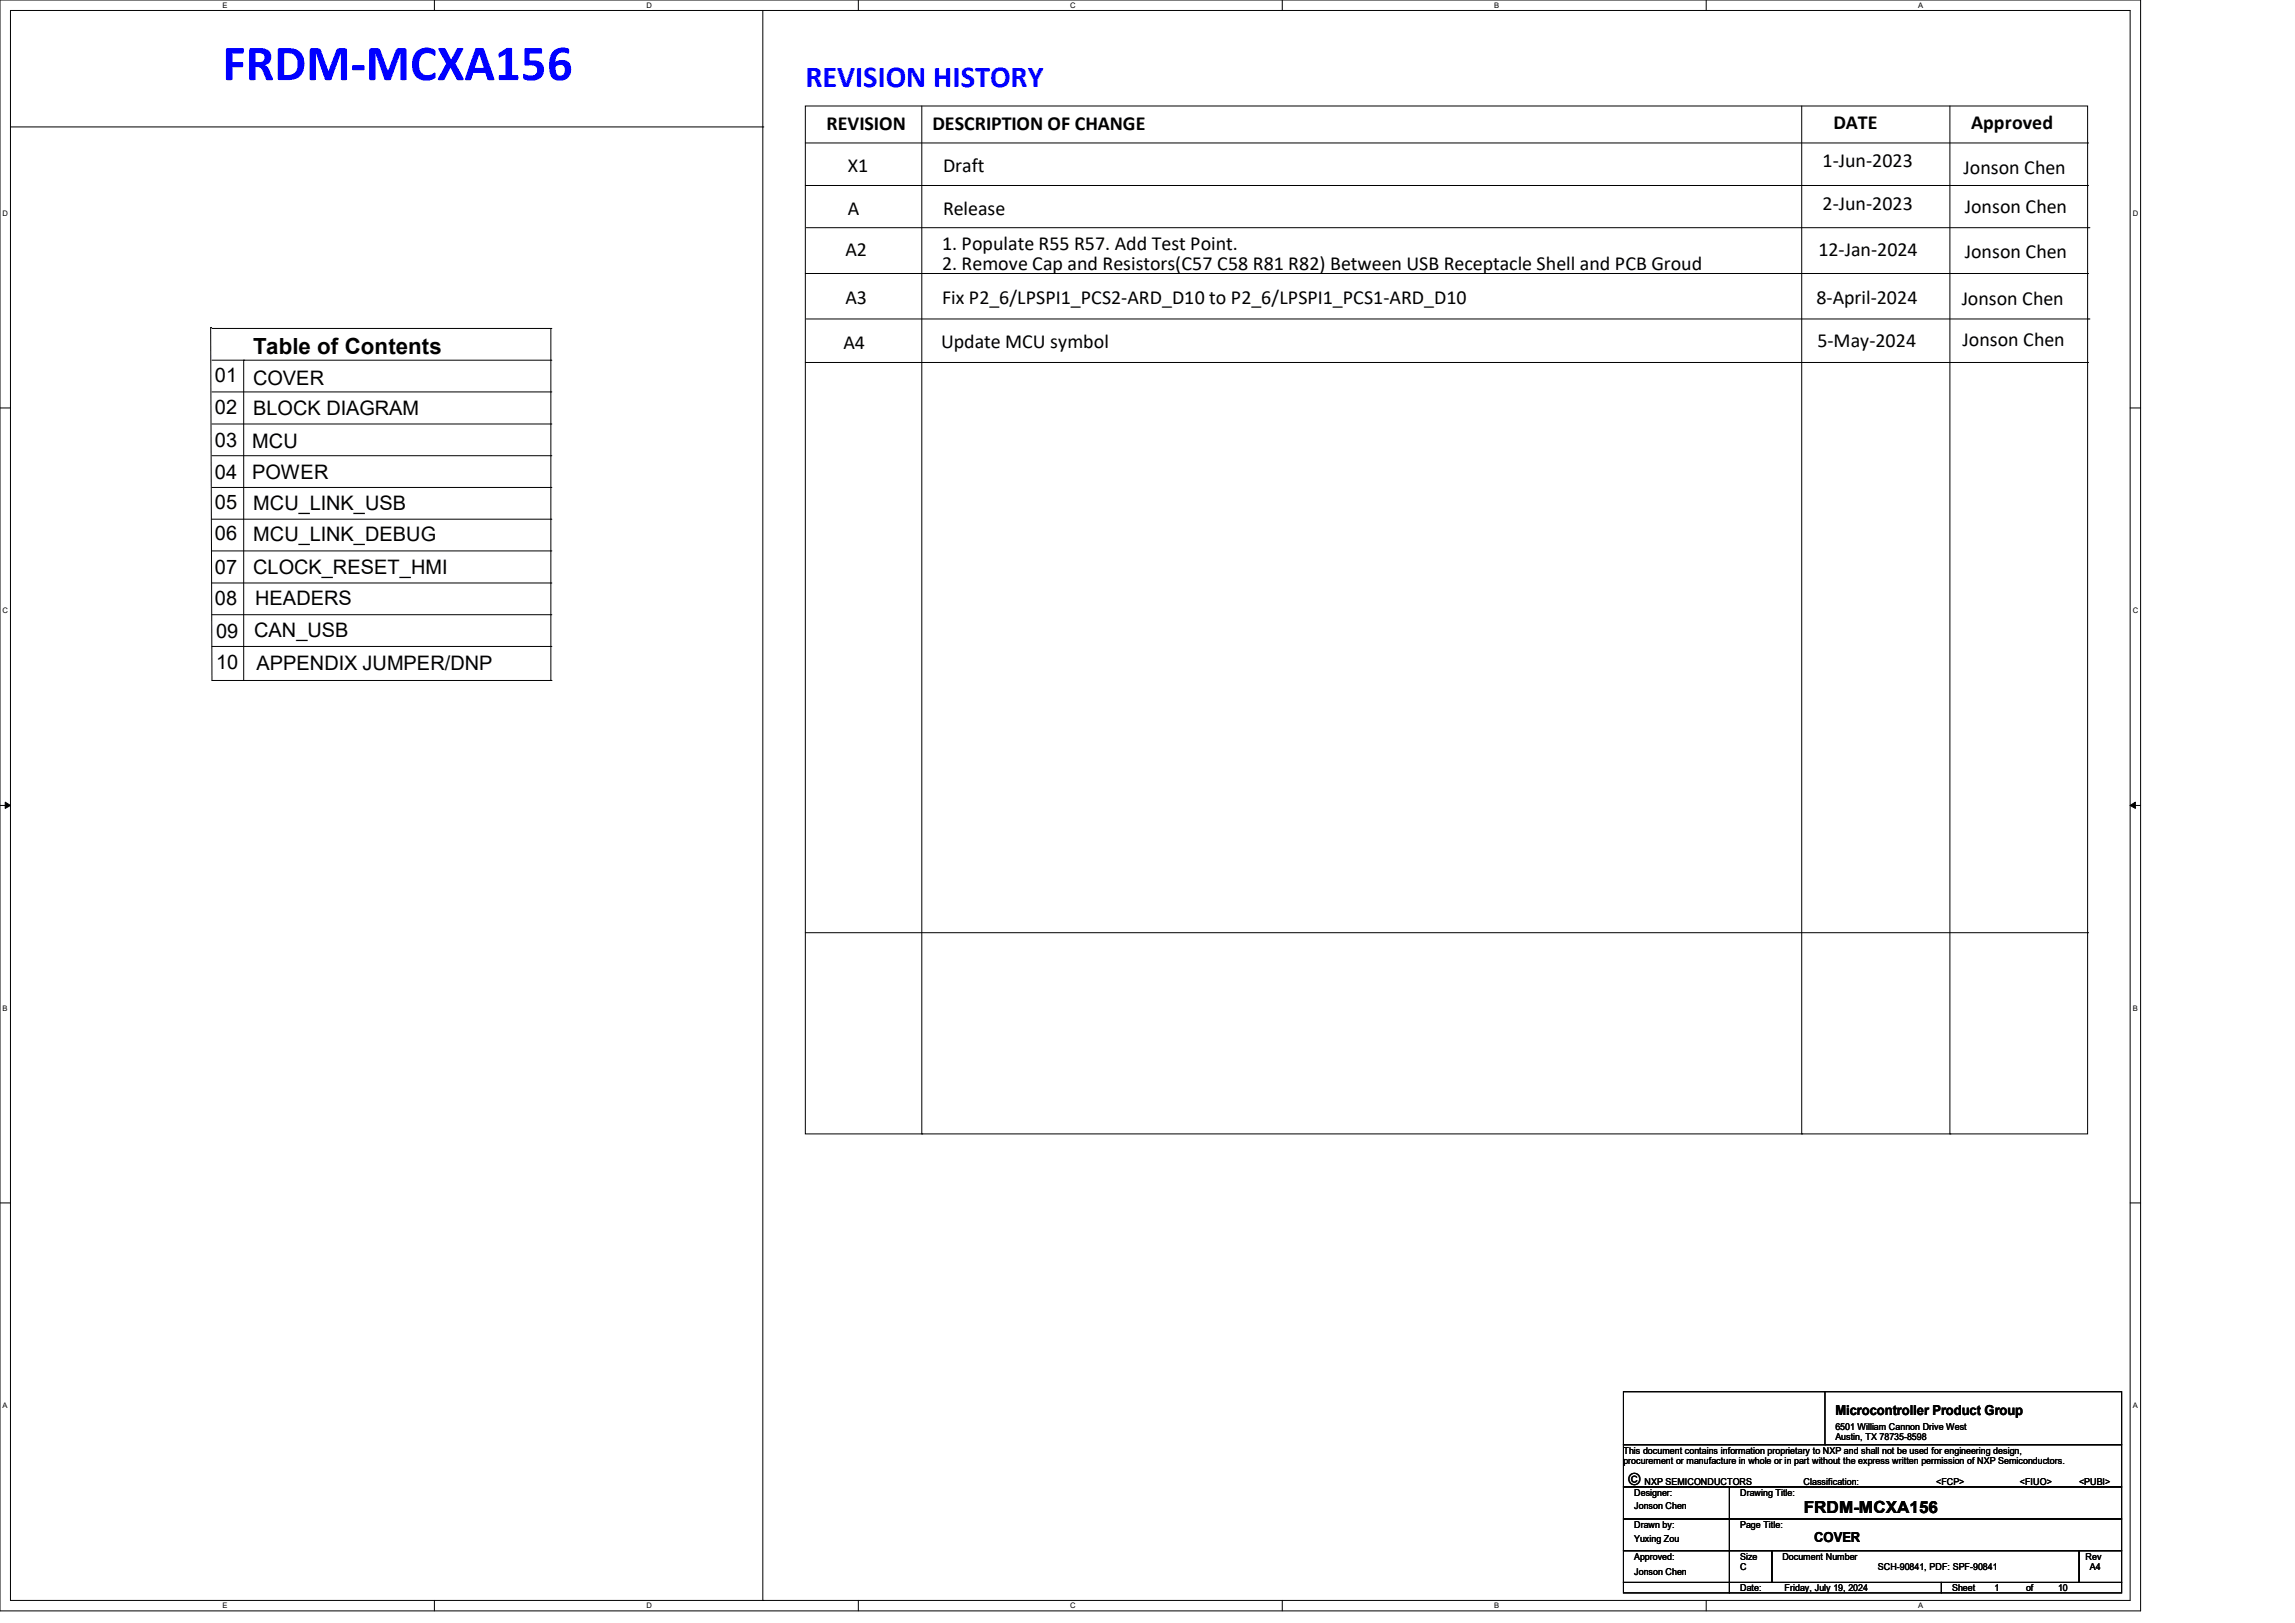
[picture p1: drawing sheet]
<svg xmlns="http://www.w3.org/2000/svg" width="297mm" height="210mm" viewBox="0 0 297 210" stroke-linecap="round" stroke-linejoin="round" font-family="sans-serif">
<defs><g id="words">
<text font-size="6.6" fill="#00f" x="28.8" y="10.4">FRDM-MCXA156</text>
<text font-size="3.9" fill="#00f" x="104.2" y="11.3">REVISION HISTORY</text>
<text font-size="2.9" x="32.8" y="45.8">Table of Contents</text>
<g font-size="2.6">
<text x="107" y="16.8">REVISION</text>
<text x="120.7" y="16.8">DESCRIPTION OF CHANGE</text>
<text x="237.3" y="16.7">DATE</text>
<text x="255.1" y="16.7">Approved</text>
<text x="109.7" y="22.3">X1</text>
<text x="122" y="22.3">Draft</text>
<text x="235.9" y="21.6">1-Jun-2023</text>
<text x="254.1" y="22.5">Jonson Chen</text>
<text x="109.7" y="27.8">A</text>
<text x="122" y="27.8">Release</text>
<text x="235.9" y="27.1">2-Jun-2023</text>
<text x="254.3" y="27.6">Jonson Chen</text>
<text x="109.4" y="33.1">A2</text>
<text x="121.9" y="32.3">1. Populate R55 R57. Add Test Point.</text>
<text x="121.9" y="34.9">2. Remove Cap and Resistors(C57 C58 R81 R82) Between USB Receptacle Shell and PCB Groud</text>
<text x="235.3" y="33.1">12-Jan-2024</text>
<text x="254.3" y="33.4">Jonson Chen</text>
<text x="109.4" y="39.3">A3</text>
<text x="121.9" y="39.3">Fix P2_6/LPSPI1_PCS2-ARD_D10 to P2_6/LPSPI1_PCS1-ARD_D10</text>
<text x="235.1" y="39.3">8-April-2024</text>
<text x="253.9" y="39.5">Jonson Chen</text>
<text x="109.2" y="45.2">A4</text>
<text x="121.8" y="45.1">Update MCU symbol</text>
<text x="235.2" y="45">5-May-2024</text>
<text x="254" y="44.8">Jonson Chen</text>
<text x="27.8" y="49.5">01</text>
<text x="27.8" y="53.6">02</text>
<text x="32.8" y="49.8">COVER</text>
<text x="32.8" y="53.8">BLOCK DIAGRAM</text>
<text x="27.8" y="57.9">03</text>
<text x="32.6" y="58">MCU</text>
<text x="27.8" y="62">04</text>
<text x="27.8" y="65.8">05</text>
<text x="32.6" y="62">POWER</text>
<text x="32.8" y="66">MCU_LINK_USB</text>
<text x="27.8" y="69.9">06</text>
<text x="32.8" y="70.1">MCU_LINK_DEBUG</text>
<text x="27.8" y="74.3">07</text>
<text x="32.8" y="74.3">CLOCK_RESET_HMI</text>
<text x="27.8" y="78.3">08</text>
<text x="28" y="82.5">09</text>
<text x="32.9" y="82.4">CAN_USB</text>
<text x="33" y="78.3">HEADERS</text>
<text x="28" y="86.5">10</text>
<text x="33.2" y="86.7">APPENDIX JUMPER/DNP</text>
</g>
<g font-size="2.2">
<text x="210.8" y="192.2">©</text>
<text x="233.4" y="195.8">FRDM-MCXA156</text>
</g>
<g font-size="1.8">
<text x="237.5" y="183.1">Microcontroller Product Group</text>
<text x="234.8" y="199.6">COVER</text>
</g>
<g font-size="1.2">
<text x="237.5" y="185">6501 William Cannon Drive West</text>
<text x="210.1" y="188.1">This document contains information proprietary to NXP and shall not be used for engineering design,</text>
<text x="210.1" y="189.4">procurement or manufacture in whole or in part without the express written permission of NXP Semiconductors.</text>
<text x="237.5" y="186.3">Austin, TX 78735-8598</text>
<text x="211.5" y="193.5">Designer:</text>
<text x="211.5" y="197.7">Drawn by:</text>
<text x="211.5" y="195.3">Jonson Chen</text>
<text x="212.8" y="192.2">NXP SEMICONDUCTORS</text>
<text x="225.2" y="193.5">Drawing Title:</text>
<text x="225.2" y="197.7">Page Title:</text>
<text x="233.4" y="192.2">Classification:</text>
<text x="250.6" y="192.2">&lt;FCP&gt;</text>
<text x="261.4" y="192.2">&lt;FIUO&gt;</text>
<text x="269.1" y="192.2">&lt;PUBI&gt;</text>
<text x="211.5" y="201.8">Approved:</text>
<text x="211.5" y="203.8">Jonson Chen</text>
<text x="211.5" y="199.5">Yuxing Zou</text>
<text x="225.2" y="201.8">Size</text>
<text x="225.2" y="203.2">C</text>
<text x="230.7" y="201.8">Document Number</text>
<text x="243" y="203.2">SCH-90841, PDF: SPF-90841</text>
<text x="269.9" y="201.8">Rev</text>
<text x="270.5" y="203.2">A4</text>
<text x="225.2" y="205.9">Date:</text>
<text x="231" y="205.9">Friday, July 19, 2024</text>
<text x="252.6" y="205.9">Sheet</text>
<text x="258.1" y="205.9">1</text>
<text x="262.2" y="205.9">of</text>
<text x="266.4" y="205.9">10</text>
</g>
<g font-size="1">
<text x="28.8" y="1">E</text>
<text x="83.7" y="1">D</text>
<text x="138.5" y="1">C</text>
<text x="193.4" y="1">B</text>
<text x="248.2" y="1">A</text>
<text x=".3" y="27.9">D</text>
<text x="276" y="27.9">D</text>
<text x=".3" y="79.4">C</text>
<text x="276" y="79.4">C</text>
<text x=".3" y="130.8">B</text>
<text x="276" y="130.8">B</text>
<text x=".3" y="182.2">A</text>
<text x="276" y="182.2">A</text>
<text x="28.8" y="208.1">E</text>
<text x="83.7" y="208.1">D</text>
<text x="138.5" y="208.1">C</text>
<text x="193.4" y="208.1">B</text>
<text x="248.2" y="208.1">A</text>
</g>
</g></defs>
<path d="M0 0h277v208.4h-277zM1.4 1.4h274.3v205.7h-274.3z" fill="none" stroke="#000" stroke-width=".13"/>
<g fill="#fff">
<path d="M28.8 .1h.6v1.1h-.6z"/>
<path d="M28.8 207.2h.6v1.1h-.6z"/>
</g>
<path d="M56.2 0v1.4M56.2 207.1v1.3" fill="none" stroke="#000" stroke-width=".13"/>
<g fill="#fff">
<path d="M83.7 .1h.7v1.1h-.7z"/>
<path d="M83.7 207.2h.7v1.1h-.7z"/>
</g>
<path d="M111.1 0v1.4M111.1 207.1v1.3" fill="none" stroke="#000" stroke-width=".13"/>
<g fill="#fff">
<path d="M138.5 .1h.7v1.1h-.7z"/>
<path d="M138.5 207.2h.7v1.1h-.7z"/>
</g>
<path d="M165.9 0v1.4M165.9 207.1v1.3" fill="none" stroke="#000" stroke-width=".13"/>
<g fill="#fff">
<path d="M193.4 .1h.6v1.1h-.6z"/>
<path d="M193.4 207.2h.6v1.1h-.6z"/>
</g>
<path d="M220.8 0v1.4M220.8 207.1v1.3" fill="none" stroke="#000" stroke-width=".13"/>
<g fill="#fff">
<path d="M248.2 .1h.7v1.1h-.7z"/>
<path d="M248.2 207.2h.7v1.1h-.7z"/>
<path d="M.3 27.1h.8v1.1h-.8z"/>
<path d="M276 27.1h.7v1.1h-.7z"/>
<path d="M.3 78.5h.8v1.1h-.8z"/>
<path d="M276 78.5h.7v1.1h-.7z"/>
</g>
<path d="M0 52.8h1.4M275.7 52.8h1.3" fill="none" stroke="#000" stroke-width=".13"/>
<g fill="#fff">
<path d="M.3 129.9h.7v1.1h-.7z"/>
<path d="M276 129.9h.6v1.1h-.6z"/>
</g>
<path d="M0 104.2h1.4M275.7 104.2h1.3" fill="none" stroke="#000" stroke-width=".13"/>
<path d="M.7 103.8l.7 .4-.7 .4zM275.7 104.2l.7-.4v.8z" fill="#000" stroke="#000" stroke-width=".13"/>
<g fill="#fff">
<path d="M.3 181.4h.7v1.1h-.7z"/>
<path d="M276 181.4h.6v1.1h-.6z"/>
</g>
<g fill="none" stroke="#000" stroke-width=".13">
<path d="M1.4 16.4h97.3M98.7 16.4h.1M98.7 1.4v205.7M104.2 13.7h166v133h-166zM104.2 18.5h166M119.3 13.7v133M233.2 13.7v133M252.3 13.7v133M270.2 18.5h.1M104.2 24h166M104.2 35.4h166M104.4 29.5h165.9"/>
<path d="M270.2 24h.1M270.2 35.4h.1M270.3 29.5h.1M27.3 42.4h.1M27.3 42.4l.1 45.7h43.9M27.4 42.5h43.9M27.4 46.6h43.9M27.4 50.7h43.9M27.4 54.9h43.9M27.4 59h43.9M31.5 46.6h.1M31.5 46.6v41.5"/>
<path d="M71.3 42.5h.1M71.3 46.6h.1M71.3 50.7h.1M71.3 54.9h.1M71.3 59h.1M71.3 42.5v45.6M104.2 46.9h166M104.4 41.3h165.9M270.2 46.9h.1M270.3 41.3h.1M27.4 63.1h43.9M27.4 67.2h43.9"/>
<path d="M27.4 71.3h43.9M27.4 75.4h43.9M27.4 79.5h43.9M71.3 63.1h.1M71.3 67.2h.1M71.3 71.3h.1M71.3 75.4h.1M71.3 79.5h.1M27.4 83.7h43.9M71.3 83.7h.1M71.3 88.1h.1M104.2 120.7h166"/>
<path d="M270.2 120.7h.1M0 155.7h1.4M119.3 146.7h.1M233.2 146.7h.1M252.3 146.7h.1M275.7 155.7h1.3M210.1 192.4h13.7v4.2h-13.7zM210.1 196.6h13.7v4.1h-13.7zM210.1 186.9h64.5v5.5h-64.5zM210.1 180.1h64.5v6.8h-64.5zM223.8 192.4h50.8v4.2h-50.8zM223.8 196.6h50.8v4.1h-50.8z"/>
<path d="M236.2 186.9h.1M236.2 180.1v6.8M98.7 207.1h.1M210.1 200.7h13.7v4.1h-13.7zM210.1 204.8h13.7v1.3h-13.7zM223.8 200.7h5.5v4.1h-5.5zM223.8 204.8h27.4v1.3h-27.4zM229.3 200.7h39.8v4.1h-39.8zM251.2 204.8h23.4v1.3h-23.4zM269.1 200.7h5.5v4.1h-5.5z"/>
</g>
<use href="#words"/>
</svg>
